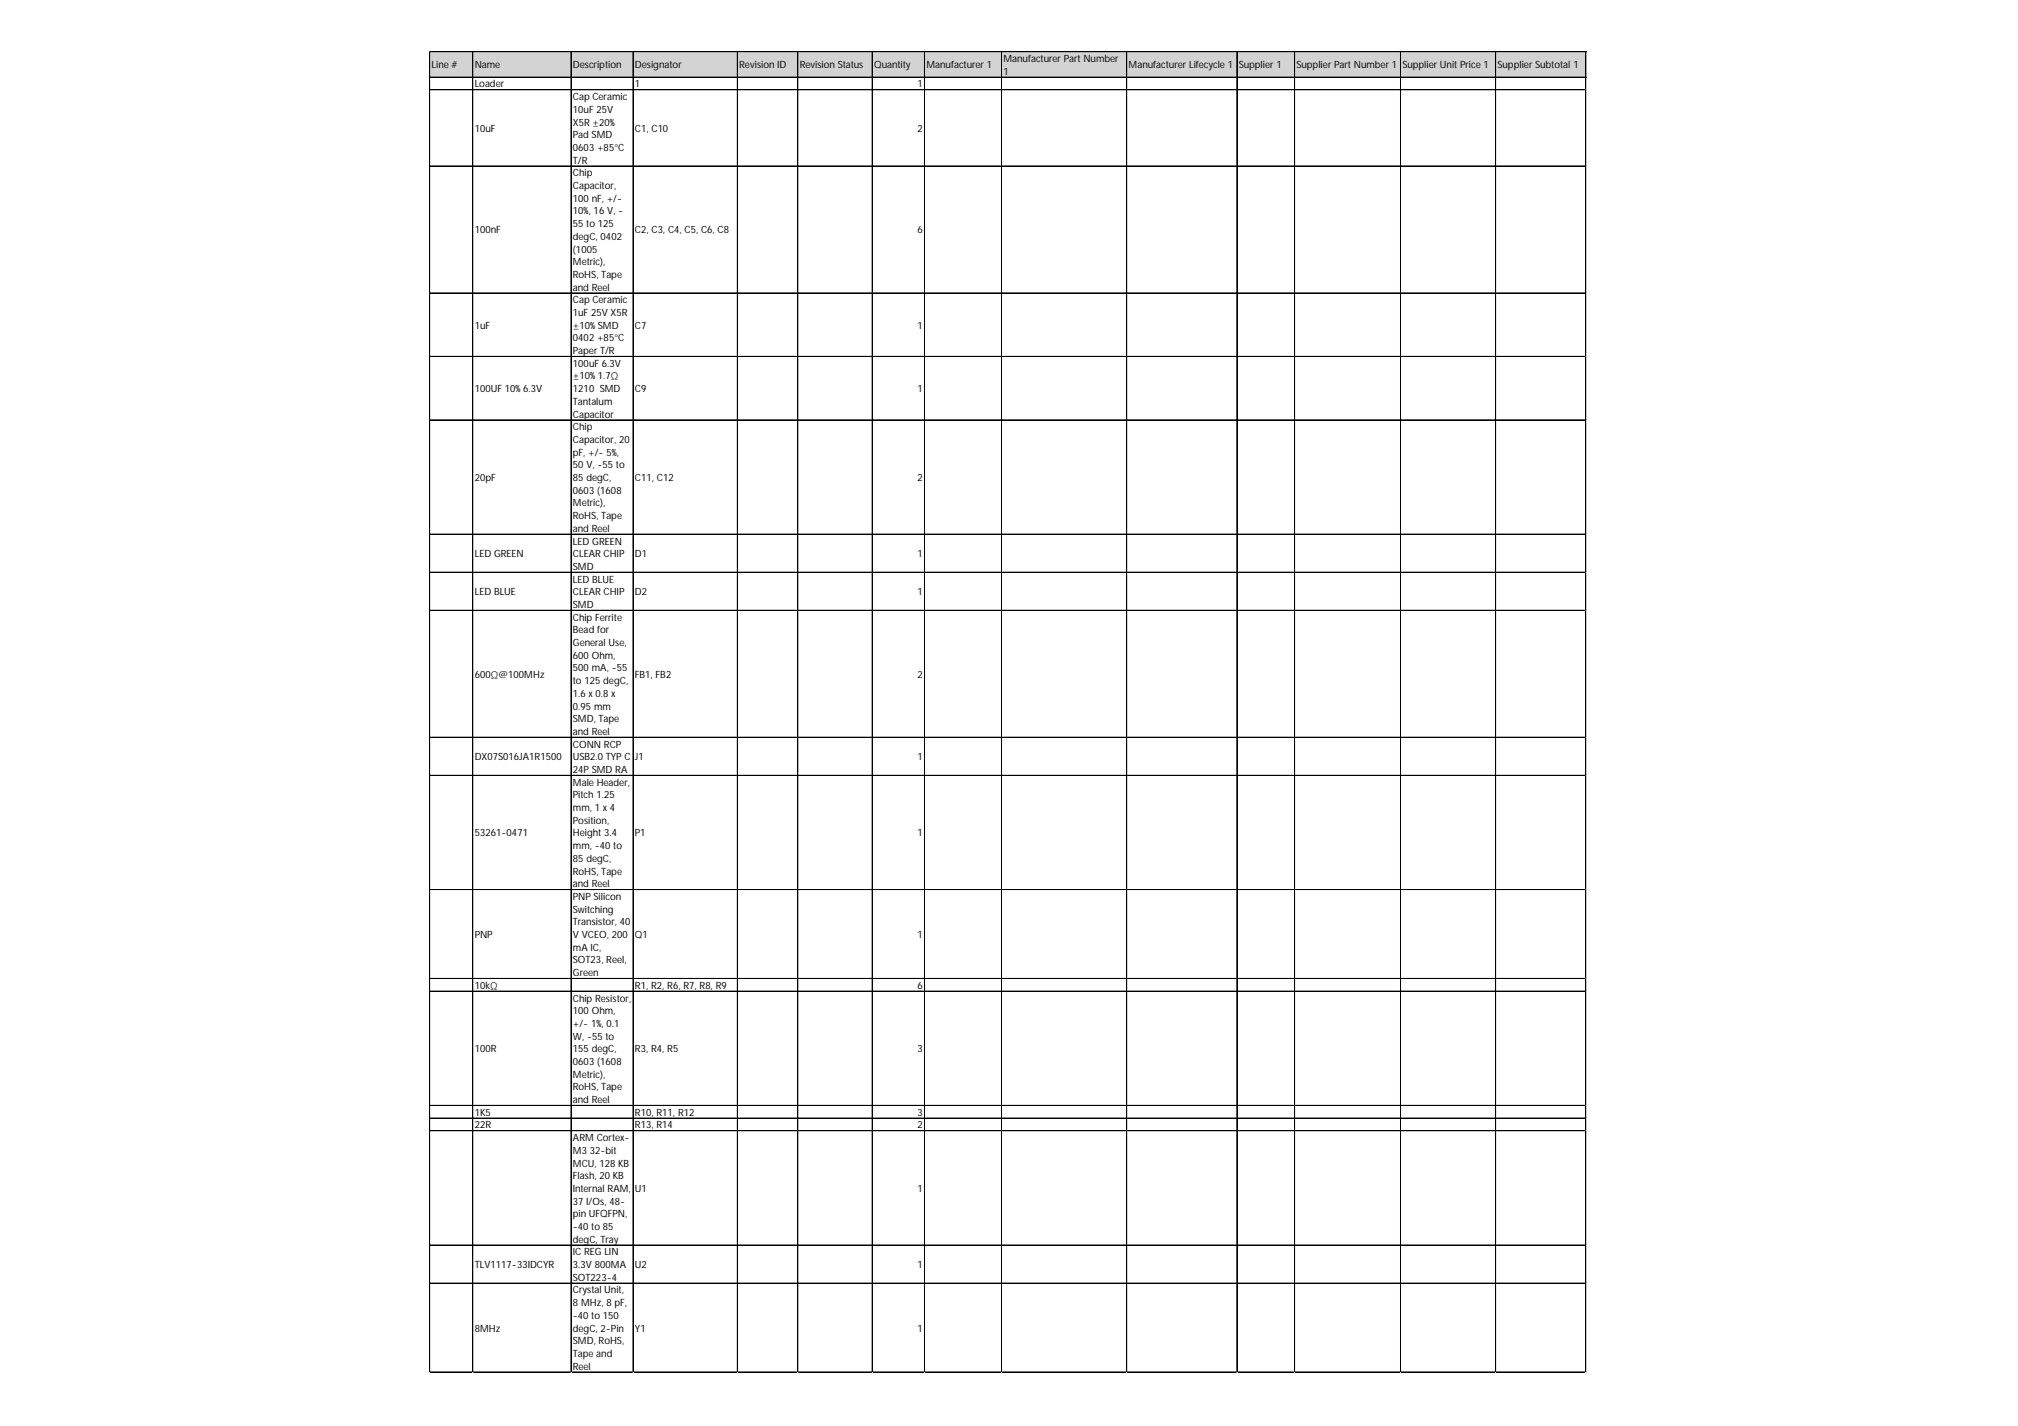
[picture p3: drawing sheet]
<svg xmlns="http://www.w3.org/2000/svg" width="297mm" height="210mm" viewBox="0 0 297 210" stroke-linecap="round" stroke-linejoin="round" font-family="sans-serif">
<defs><g id="words">
<g font-size="1.5">
<text x="63.5" y="10">Line #</text>
<text x="69.9" y="10">Name</text>
<text x="84.3" y="10">Description</text>
<text x="93.5" y="10">Designator</text>
<text x="108.8" y="10">Revision ID</text>
<text x="117.7" y="10">Revision Status</text>
<text x="128.7" y="10">Quantity</text>
<text x="136.4" y="10">Manufacturer 1</text>
<text x="147.7" y="9.1">Manufacturer Part Number</text>
<text x="147.7" y="11">1</text>
<text x="166.1" y="10">Manufacturer Lifecycle 1</text>
<text x="182.3" y="10">Supplier 1</text>
<text x="190.8" y="10">Supplier Part Number 1</text>
<text x="206.4" y="10">Supplier Unit Price 1</text>
<text x="220.4" y="10">Supplier Subtotal 1</text>
<text x="69.9" y="12.9">Loader</text>
<text x="84.3" y="14.7">Cap Ceramic</text>
<text x="84.3" y="16.6">10uF 25V</text>
<text x="93.5" y="12.9">1</text>
<text x="135.1" y="12.9">1</text>
<text x="69.9" y="19.4">10uF</text>
<text x="84.3" y="18.5">X5R ±20%</text>
<text x="84.3" y="20.4">Pad SMD</text>
<text x="84.3" y="22.2">0603 +85°C</text>
<text x="93.5" y="19.4">C1, C10</text>
<text x="135.1" y="19.4">2</text>
<text x="84.3" y="24.1">T/R</text>
<text x="84.3" y="26">Chip</text>
<text x="84.3" y="27.8">Capacitor,</text>
<text x="84.3" y="29.7">100 nF, +/-</text>
<text x="69.9" y="34.3">100nF</text>
<text x="84.3" y="31.6">10%, 16 V, -</text>
<text x="84.3" y="33.4">55 to 125</text>
<text x="84.3" y="35.3">degC, 0402</text>
<text x="93.5" y="34.3">C2, C3, C4, C5, C6, C8</text>
<text x="135.1" y="34.3">6</text>
<text x="84.3" y="37.2">(1005</text>
<text x="84.3" y="39">Metric),</text>
<text x="84.3" y="40.9">RoHS, Tape</text>
<text x="84.3" y="42.8">and Reel</text>
<text x="84.3" y="44.6">Cap Ceramic</text>
<text x="84.3" y="46.5">1uF 25V X5R</text>
<text x="69.9" y="48.4">1uF</text>
<text x="84.3" y="48.4">±10% SMD</text>
<text x="84.3" y="50.3">0402 +85°C</text>
<text x="84.3" y="52.1">Paper T/R</text>
<text x="84.3" y="54">100uF 6.3V</text>
<text x="93.5" y="48.4">C7</text>
<text x="135.1" y="48.4">1</text>
<text x="69.9" y="57.7">100UF 10% 6.3V</text>
<text x="84.3" y="55.9">±10% 1.7Ω</text>
<text x="84.3" y="57.7">1210 SMD</text>
<text x="84.3" y="59.6">Tantalum</text>
<text x="93.5" y="57.7">C9</text>
<text x="135.1" y="57.7">1</text>
<text x="84.3" y="61.5">Capacitor</text>
<text x="84.3" y="63.3">Chip</text>
<text x="84.3" y="65.2">Capacitor, 20</text>
<text x="69.9" y="70.8">20pF</text>
<text x="84.3" y="67.1">pF, +/- 5%,</text>
<text x="84.3" y="68.9">50 V, -55 to</text>
<text x="84.3" y="70.8">85 degC,</text>
<text x="93.5" y="70.8">C11, C12</text>
<text x="135.1" y="70.8">2</text>
<text x="84.3" y="72.7">0603 (1608</text>
<text x="84.3" y="74.5">Metric),</text>
<text x="84.3" y="76.4">RoHS, Tape</text>
<text x="69.9" y="82">LED GREEN</text>
<text x="84.3" y="78.3">and Reel</text>
<text x="84.3" y="80.1">LED GREEN</text>
<text x="84.3" y="82">CLEAR CHIP</text>
<text x="84.3" y="83.9">SMD</text>
<text x="93.5" y="82">D1</text>
<text x="135.1" y="82">1</text>
<text x="69.9" y="87.6">LED BLUE</text>
<text x="84.3" y="85.8">LED BLUE</text>
<text x="84.3" y="87.6">CLEAR CHIP</text>
<text x="84.3" y="89.5">SMD</text>
<text x="93.5" y="87.6">D2</text>
<text x="135.1" y="87.6">1</text>
<text x="84.3" y="91.4">Chip Ferrite</text>
<text x="84.3" y="93.2">Bead for</text>
<text x="84.3" y="95.1">General Use,</text>
<text x="69.9" y="99.7">600Ω@100MHz</text>
<text x="84.3" y="97">600 Ohm,</text>
<text x="84.3" y="98.8">500 mA, -55</text>
<text x="84.3" y="100.7">to 125 degC,</text>
<text x="93.5" y="99.7">FB1, FB2</text>
<text x="135.1" y="99.7">2</text>
<text x="84.3" y="102.6">1.6 x 0.8 x</text>
<text x="84.3" y="104.4">0.95 mm</text>
<text x="84.3" y="106.3">SMD, Tape</text>
<text x="69.9" y="111.9">DX07S016JA1R1500</text>
<text x="84.3" y="108.2">and Reel</text>
<text x="84.3" y="110">CONN RCP</text>
<text x="84.3" y="111.9">USB2.0TYP C</text>
<text x="84.3" y="113.8">24P SMD RA</text>
<text x="93.5" y="111.9">J1</text>
<text x="135.1" y="111.9">1</text>
<text x="84.3" y="115.7">Male Header,</text>
<text x="84.3" y="117.5">Pitch 1.25</text>
<text x="84.3" y="119.4">mm, 1 x 4</text>
<text x="69.9" y="123.1">53261-0471</text>
<text x="84.3" y="121.3">Position,</text>
<text x="84.3" y="123.1">Height 3.4</text>
<text x="84.3" y="125">mm, -40 to</text>
<text x="93.5" y="123.1">P1</text>
<text x="135.1" y="123.1">1</text>
<text x="84.3" y="126.9">85 degC,</text>
<text x="84.3" y="128.7">RoHS, Tape</text>
<text x="84.3" y="130.6">and Reel</text>
<text x="84.3" y="132.5">PNP Silicon</text>
<text x="84.3" y="134.3">Switching</text>
<text x="84.3" y="136.2">Transistor, 40</text>
<text x="69.9" y="138.1">PNP</text>
<text x="84.3" y="138.1">V VCEO, 200</text>
<text x="84.3" y="139.9">mA IC,</text>
<text x="84.3" y="141.8">SOT23, Reel,</text>
<text x="84.3" y="143.7">Green</text>
<text x="93.5" y="138.1">Q1</text>
<text x="135.1" y="138.1">1</text>
<text x="69.9" y="145.6">10kΩ</text>
<text x="84.3" y="147.4">Chip Resistor,</text>
<text x="84.3" y="149.3">100 Ohm,</text>
<text x="93.5" y="145.6">R1, R2, R6, R7, R8, R9</text>
<text x="135.1" y="145.6">6</text>
<text x="69.9" y="154.9">100R</text>
<text x="84.3" y="151.2">+/- 1%, 0.1</text>
<text x="84.3" y="153">W, -55 to</text>
<text x="84.3" y="154.9">155 degC,</text>
<text x="93.5" y="154.9">R3, R4, R5</text>
<text x="135.1" y="154.9">3</text>
<text x="84.3" y="156.8">0603 (1608</text>
<text x="84.3" y="158.6">Metric),</text>
<text x="84.3" y="160.5">RoHS, Tape</text>
<text x="69.9" y="164.2">1K5</text>
<text x="69.9" y="166.1">22R</text>
<text x="84.3" y="162.4">and Reel</text>
<text x="84.3" y="168">ARM Cortex-</text>
<text x="93.5" y="164.2">R10, R11, R12</text>
<text x="93.5" y="166.1">R13, R14</text>
<text x="135.1" y="164.2">3</text>
<text x="135.1" y="166.1">2</text>
<text x="84.3" y="169.8">M3</text>
<text x="84.3" y="171.7">MCU, 128 KB</text>
<text x="84.3" y="173.6">Flash, 20 KB</text>
<text x="86.8" y="169.8">32-bit</text>
<text x="84.3" y="175.4">Internal RAM,</text>
<text x="84.3" y="177.3">37 I/Os, 48-</text>
<text x="84.3" y="179.2">pin UFQFPN,</text>
<text x="93.5" y="175.4">U1</text>
<text x="135.1" y="175.4">1</text>
<text x="84.3" y="181.1">-40 to 85</text>
<text x="84.3" y="182.9">degC, Tray</text>
<text x="84.3" y="184.8">IC REG LIN</text>
<text x="69.9" y="186.7">TLV1117-33IDCYR</text>
<text x="84.3" y="186.7">3.3V 800MA</text>
<text x="84.3" y="188.5">SOT223-4</text>
<text x="84.3" y="190.4">Crystal Unit,</text>
<text x="93.5" y="186.7">U2</text>
<text x="135.1" y="186.7">1</text>
<text x="69.9" y="196">8MHz</text>
<text x="84.3" y="192.3">8 MHz, 8 pF,</text>
<text x="84.3" y="194.1">-40 to 150</text>
<text x="84.3" y="196">degC, 2-Pin</text>
<text x="84.3" y="197.9">SMD, RoHS,</text>
<text x="93.5" y="196">Y1</text>
<text x="135.1" y="196">1</text>
<text x="84.3" y="199.7">Tape and</text>
<text x="84.3" y="201.6">Reel</text>
</g>
</g></defs>
<path d="M63.2 7.6h170.3v3.8h-170.3z" fill="#d3d3d3"/>
<g fill="none" stroke="#000" stroke-width=".15">
<path d="M63.3 7.6l-.1 194.4M63.3 7.6h170.2M63.3 7.6h170.2l-.1 194.4h-170.1M63.3 11.3h170.2M63.3 11.4h170.2M63.3 13.2h170.2M69.6 7.7v194.3M84 7.7v194.3M84.1 7.7v194.3M93.2 7.7v194.3M108.5 7.7v194.3M108.6 7.7v194.3"/>
<path d="M117.4 7.7v194.3M117.5 7.7v194.3M128.4 7.7v194.3M136.1 7.7v194.3M147.4 7.7v194.3M165.9 7.7l-.1 194.3M182.1 7.7v194.3M190.6 7.7v194.3M206.1 7.7v194.3M206.2 7.7v194.3M220.1 7.7v194.3M220.2 7.7v194.3"/>
<path d="M233.4 7.7v194.3M63.3 24.4h170.2M63.3 24.5h170.2M63.3 43.1h170.2M63.3 52.5h170.2M63.3 61.8h170.2M63.3 78.6h170.2M63.3 84.2h170.2M63.3 84.3h170.2M63.3 89.8h170.2M63.3 89.9h170.2M63.3 108.5h170.2"/>
<path d="M63.3 114.1h170.2M63.3 130.9h170.2M63.3 131h170.2M63.3 144h170.2M63.3 145.9h170.2M63.3 162.7h170.2M63.3 164.6h170.2M63.3 166.4h170.2M63.3 166.5h170.2M63.3 183.3h170.2M63.3 188.9h170.2M63.3 201.9h170.2"/>
</g>
<path d="M63.2 202v.1" fill="none" stroke="#d4d4d4" stroke-width=".15"/>
<path d="M63.2 202l.1 .1z" fill="#d4d4d4"/>
<path d="M69.6 202v.1" fill="none" stroke="#d4d4d4" stroke-width=".15"/>
<path d="M69.6 202v.1z" fill="#d4d4d4"/>
<path d="M84 202v.1" fill="none" stroke="#d4d4d4" stroke-width=".15"/>
<path d="M84 202l.1 .1z" fill="#d4d4d4"/>
<path d="M93.2 202v.1" fill="none" stroke="#d4d4d4" stroke-width=".15"/>
<path d="M93.2 202v.1z" fill="#d4d4d4"/>
<path d="M108.5 202v.1" fill="none" stroke="#d4d4d4" stroke-width=".15"/>
<path d="M108.5 202l.1 .1z" fill="#d4d4d4"/>
<path d="M117.4 202v.1" fill="none" stroke="#d4d4d4" stroke-width=".15"/>
<path d="M117.4 202l.1 .1z" fill="#d4d4d4"/>
<path d="M128.4 202v.1" fill="none" stroke="#d4d4d4" stroke-width=".15"/>
<path d="M128.4 202v.1z" fill="#d4d4d4"/>
<path d="M136.1 202v.1" fill="none" stroke="#d4d4d4" stroke-width=".15"/>
<path d="M136.1 202v.1z" fill="#d4d4d4"/>
<path d="M147.4 202v.1" fill="none" stroke="#d4d4d4" stroke-width=".15"/>
<path d="M147.4 202l.1 .1z" fill="#d4d4d4"/>
<path d="M165.8 202v.1" fill="none" stroke="#d4d4d4" stroke-width=".15"/>
<path d="M165.8 202l.1 .1z" fill="#d4d4d4"/>
<path d="M182.1 202v.1" fill="none" stroke="#d4d4d4" stroke-width=".15"/>
<path d="M182.1 202v.1z" fill="#d4d4d4"/>
<path d="M190.6 202v.1" fill="none" stroke="#d4d4d4" stroke-width=".15"/>
<path d="M190.6 202v.1z" fill="#d4d4d4"/>
<path d="M206.1 202v.1" fill="none" stroke="#d4d4d4" stroke-width=".15"/>
<path d="M206.1 202l.1 .1z" fill="#d4d4d4"/>
<path d="M220.1 202v.1" fill="none" stroke="#d4d4d4" stroke-width=".15"/>
<path d="M220.1 202l.1 .1z" fill="#d4d4d4"/>
<path d="M233.4 202v.1" fill="none" stroke="#d4d4d4" stroke-width=".15"/>
<path d="M233.4 202l.1 .1z" fill="#d4d4d4"/>
<path d="M233.5 13.2h.1" fill="none" stroke="#d4d4d4" stroke-width=".15"/>
<path d="M233.5 13.2v.1z" fill="#d4d4d4"/>
<path d="M233.5 24.4h.1" fill="none" stroke="#d4d4d4" stroke-width=".15"/>
<path d="M233.5 24.4v.1z" fill="#d4d4d4"/>
<path d="M233.5 43.1h.1" fill="none" stroke="#d4d4d4" stroke-width=".15"/>
<path d="M233.5 43.1v.1z" fill="#d4d4d4"/>
<path d="M233.5 52.5h.1" fill="none" stroke="#d4d4d4" stroke-width=".15"/>
<path d="M233.5 61.8h.1" fill="none" stroke="#d4d4d4" stroke-width=".15"/>
<path d="M233.5 61.8v.1z" fill="#d4d4d4"/>
<path d="M233.5 78.6h.1" fill="none" stroke="#d4d4d4" stroke-width=".15"/>
<path d="M233.5 78.6v.1z" fill="#d4d4d4"/>
<path d="M233.5 84.2h.1" fill="none" stroke="#d4d4d4" stroke-width=".15"/>
<path d="M233.5 84.2v.1z" fill="#d4d4d4"/>
<path d="M233.5 89.8h.1" fill="none" stroke="#d4d4d4" stroke-width=".15"/>
<path d="M233.5 89.8v.1z" fill="#d4d4d4"/>
<path d="M233.5 108.5h.1" fill="none" stroke="#d4d4d4" stroke-width=".15"/>
<path d="M233.5 108.5v.1z" fill="#d4d4d4"/>
<path d="M233.5 114.1h.1" fill="none" stroke="#d4d4d4" stroke-width=".15"/>
<path d="M233.5 114.1v.1z" fill="#d4d4d4"/>
<path d="M233.5 130.9h.1" fill="none" stroke="#d4d4d4" stroke-width=".15"/>
<path d="M233.5 130.9v.1z" fill="#d4d4d4"/>
<path d="M233.5 144h.1" fill="none" stroke="#d4d4d4" stroke-width=".15"/>
<path d="M233.5 144v.1z" fill="#d4d4d4"/>
<path d="M233.5 145.9h.1" fill="none" stroke="#d4d4d4" stroke-width=".15"/>
<path d="M233.5 162.7h.1" fill="none" stroke="#d4d4d4" stroke-width=".15"/>
<path d="M233.5 162.7v.1z" fill="#d4d4d4"/>
<path d="M233.5 164.6h.1" fill="none" stroke="#d4d4d4" stroke-width=".15"/>
<path d="M233.5 166.4h.1" fill="none" stroke="#d4d4d4" stroke-width=".15"/>
<path d="M233.5 166.4v.1z" fill="#d4d4d4"/>
<path d="M233.5 183.3h.1" fill="none" stroke="#d4d4d4" stroke-width=".15"/>
<path d="M233.5 188.9h.1" fill="none" stroke="#d4d4d4" stroke-width=".15"/>
<path d="M233.5 201.9h.1" fill="none" stroke="#d4d4d4" stroke-width=".15"/>
<path d="M233.5 201.9v.1z" fill="#d4d4d4"/>
<use href="#words"/>
</svg>
